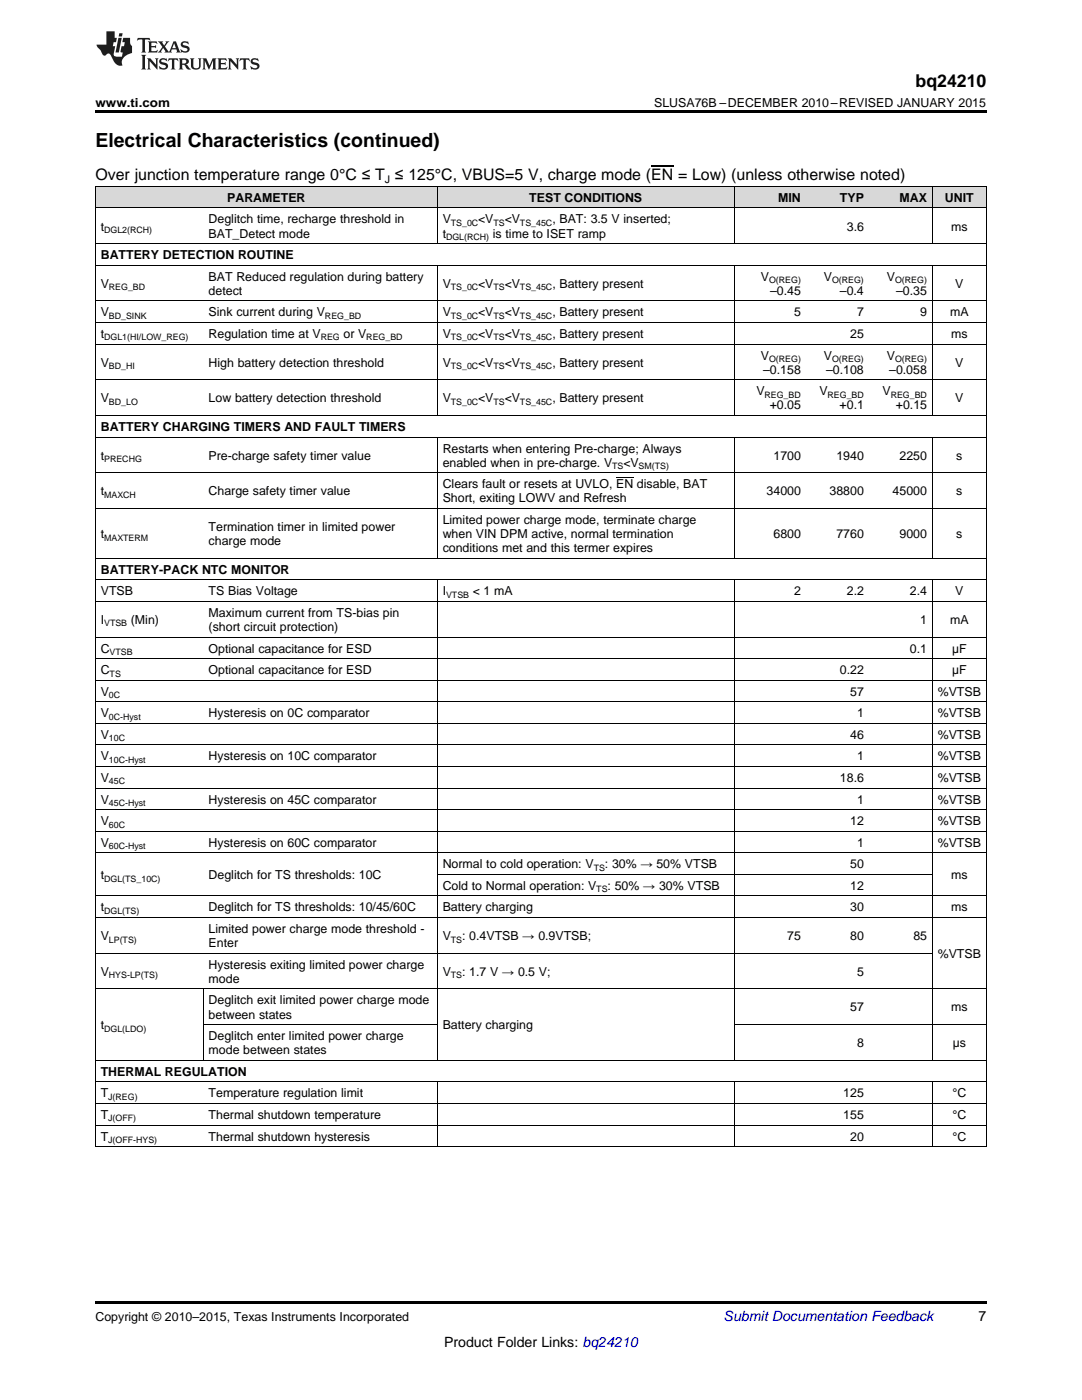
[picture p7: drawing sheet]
<svg xmlns="http://www.w3.org/2000/svg" width="216mm" height="279mm" viewBox="0 0 216 279" stroke-linecap="round" stroke-linejoin="round" font-family="sans-serif">
<defs><g id="words">
<text font-size="3.9" x="19" y="29.3">Electrical Characteristics (continued)</text>
<text font-size="3.5" x="182.7" y="17.3">bq24210</text>
<text font-size="3.2" x="19" y="36">Over junction temperature range 0°C ≤ T ≤ 125°C, VBUS=5 V, charge mode (EN = Low) (unless otherwise noted)</text>
<text font-size="2.8" fill="#0000c8" x="144.4" y="263.6">Submit Documentation Feedback</text>
<g font-size="2.8">
<text x="195.3" y="263.6">7</text>
<text x="88.6" y="268.9">Product Folder Links: bq24210</text>
</g>
<g font-size="2.5">
<text x="19" y="21.4">www.ti.com</text>
<text x="130.5" y="21.4">SLUSA76B –DECEMBER 2010–REVISED JANUARY 2015</text>
<text x="45.3" y="40.3">PARAMETER</text>
<text x="105.6" y="40.3">TEST CONDITIONS</text>
<text x="155.3" y="40.3">MIN</text>
<text x="167.6" y="40.3">TYP</text>
<text x="179.5" y="40.3">MAX</text>
<text x="188.6" y="40.3">UNIT</text>
<text x="20.1" y="46">t</text>
<text x="41.6" y="44.6">Deglitch time, recharge threshold in</text>
<text x="41.6" y="47.4">BAT_Detect mode</text>
<text x="88.3" y="44.6">V</text>
<text x="88.3" y="47.4">t</text>
<text x="95.4" y="44.6">&lt;V</text>
<text x="98.4" y="47.4">is time to ISET ramp</text>
<text x="100.7" y="44.6">&lt;V</text>
<text x="110.2" y="44.6">, BAT: 3.5 V inserted;</text>
<text x="169" y="46">3.6</text>
<text x="189.8" y="46">ms</text>
<text x="20.1" y="51.7">BATTERY DETECTION ROUTINE</text>
<text x="20.1" y="57.4">V</text>
<text x="41.6" y="56">BAT Reduced regulation during battery</text>
<text x="41.6" y="58.8">detect</text>
<text x="88.3" y="57.4">V</text>
<text x="95.4" y="57.4">&lt;V</text>
<text x="100.7" y="57.4">&lt;V</text>
<text x="110.2" y="57.4">, Battery present</text>
<text x="151.8" y="56">V</text>
<text x="153.7" y="58.8">–0.45</text>
<text x="164.4" y="56">V</text>
<text x="167.6" y="58.8">–0.4</text>
<text x="177" y="56">V</text>
<text x="178.8" y="58.8">–0.35</text>
<text x="190.6" y="57.4">V</text>
<text x="20.1" y="63.1">V</text>
<text x="41.6" y="63.1">Sink current during V</text>
<text x="88.3" y="63.1">V</text>
<text x="95.4" y="63.1">&lt;V</text>
<text x="100.7" y="63.1">&lt;V</text>
<text x="110.2" y="63.1">, Battery present</text>
<text x="158.5" y="63.1">5</text>
<text x="171" y="63.1">7</text>
<text x="183.6" y="63.1">9</text>
<text x="189.6" y="63.1">mA</text>
<text x="20.1" y="67.5">t</text>
<text x="41.6" y="67.5">Regulation time at V</text>
<text x="68.5" y="67.5">or V</text>
<text x="88.3" y="67.5">V</text>
<text x="95.4" y="67.5">&lt;V</text>
<text x="100.7" y="67.5">&lt;V</text>
<text x="110.2" y="67.5">, Battery present</text>
<text x="151.8" y="71.8">V</text>
<text x="164.4" y="71.8">V</text>
<text x="169.7" y="67.5">25</text>
<text x="177" y="71.8">V</text>
<text x="189.8" y="67.5">ms</text>
<text x="20.1" y="73.2">V</text>
<text x="41.6" y="73.2">High battery detection threshold</text>
<text x="88.3" y="73.2">V</text>
<text x="95.4" y="73.2">&lt;V</text>
<text x="100.7" y="73.2">&lt;V</text>
<text x="110.2" y="73.2">, Battery present</text>
<text x="152.3" y="74.6">–0.158</text>
<text x="164.9" y="74.6">–0.108</text>
<text x="177.4" y="74.6">–0.058</text>
<text x="190.6" y="73.2">V</text>
<text x="20.1" y="80.3">V</text>
<text x="41.6" y="80.3">Low battery detection threshold</text>
<text x="88.3" y="80.3">V</text>
<text x="95.4" y="80.3">&lt;V</text>
<text x="100.7" y="80.3">&lt;V</text>
<text x="110.2" y="80.3">, Battery present</text>
<text x="150.9" y="78.9">V</text>
<text x="153.6" y="81.7">+0.05</text>
<text x="163.5" y="78.9">V</text>
<text x="167.5" y="81.7">+0.1</text>
<text x="176.1" y="78.9">V</text>
<text x="178.8" y="81.7">+0.15</text>
<text x="190.6" y="80.3">V</text>
<text x="20.1" y="86">BATTERY CHARGING TIMERS AND FAULT TIMERS</text>
<text x="20.1" y="91.7">t</text>
<text x="41.6" y="91.7">Pre-charge safety timer value</text>
<text x="88.3" y="90.3">Restarts when entering Pre-charge; Always</text>
<text x="88.3" y="93.1">enabled when in pre-charge. V</text>
<text x="124.4" y="93.1">&lt;V</text>
<text x="154.3" y="91.7">1700</text>
<text x="166.9" y="91.7">1940</text>
<text x="179.5" y="91.7">2250</text>
<text x="190.8" y="91.7">s</text>
<text x="20.1" y="98.8">t</text>
<text x="41.6" y="98.8">Charge safety timer value</text>
<text x="88.3" y="97.4">Clears fault or resets at UVLO, EN disable, BAT</text>
<text x="88.3" y="100.3">Short, exiting LOWV and Refresh</text>
<text x="153" y="98.8">34000</text>
<text x="165.5" y="98.8">38800</text>
<text x="178.1" y="98.8">45000</text>
<text x="190.8" y="98.8">s</text>
<text x="20.1" y="107.4">t</text>
<text x="41.6" y="106">Termination timer in limited power</text>
<text x="88.3" y="104.6">Limited power charge mode, terminate charge</text>
<text x="88.3" y="107.4">when VIN DPM active, normal termination</text>
<text x="154.3" y="107.4">6800</text>
<text x="166.9" y="107.4">7760</text>
<text x="179.5" y="107.4">9000</text>
<text x="190.8" y="107.4">s</text>
<text x="41.6" y="108.8">charge mode</text>
<text x="88.3" y="110.2">conditions met and this termer expires</text>
<text x="20.1" y="114.5">BATTERY-PACK NTC MONITOR</text>
<text x="20.1" y="118.8">VTSB</text>
<text x="41.6" y="118.8">TS Bias Voltage</text>
<text x="88.3" y="118.8">I</text>
<text x="94.3" y="118.8">&lt; 1 mA</text>
<text x="158.5" y="118.8">2</text>
<text x="169" y="118.8">2.2</text>
<text x="181.6" y="118.8">2.4</text>
<text x="190.6" y="118.8">V</text>
<text x="20.1" y="124.5">I</text>
<text x="26.1" y="124.5">(Min)</text>
<text x="41.6" y="123.1">Maximum current from TS-bias pin</text>
<text x="41.6" y="125.9">(short circuit protection)</text>
<text x="183.6" y="124.5">1</text>
<text x="189.6" y="124.5">mA</text>
<text x="20.1" y="130.2">C</text>
<text x="41.6" y="130.2">Optional capacitance for ESD</text>
<text x="181.6" y="130.2">0.1</text>
<text x="190" y="130.2">µF</text>
<text x="20.1" y="134.5">C</text>
<text x="41.6" y="134.5">Optional capacitance for ESD</text>
<text x="167.6" y="134.5">0.22</text>
<text x="190" y="134.5">µF</text>
<text x="20.1" y="138.9">V</text>
<text x="20.1" y="143.2">V</text>
<text x="41.6" y="143.2">Hysteresis on 0C comparator</text>
<text x="169.7" y="138.9">57</text>
<text x="171" y="143.2">1</text>
<text x="187.1" y="138.9">%VTSB</text>
<text x="187.1" y="143.2">%VTSB</text>
<text x="20.1" y="147.5">V</text>
<text x="169.7" y="147.5">46</text>
<text x="187.1" y="147.5">%VTSB</text>
<text x="20.1" y="151.8">V</text>
<text x="41.6" y="151.8">Hysteresis on 10C comparator</text>
<text x="171" y="151.8">1</text>
<text x="187.1" y="151.8">%VTSB</text>
<text x="20.1" y="156.1">V</text>
<text x="20.1" y="160.4">V</text>
<text x="41.6" y="160.4">Hysteresis on 45C comparator</text>
<text x="167.6" y="156.1">18.6</text>
<text x="171" y="160.4">1</text>
<text x="187.1" y="156.1">%VTSB</text>
<text x="187.1" y="160.4">%VTSB</text>
<text x="20.1" y="164.7">V</text>
<text x="169.7" y="164.7">12</text>
<text x="187.1" y="164.7">%VTSB</text>
<text x="20.1" y="169">V</text>
<text x="41.6" y="169">Hysteresis on 60C comparator</text>
<text x="88.3" y="173.3">Normal to cold operation: V</text>
<text x="120.7" y="173.3">: 30% → 50% VTSB</text>
<text x="169.7" y="173.3">50</text>
<text x="171" y="169">1</text>
<text x="187.1" y="169">%VTSB</text>
<text x="20.1" y="175.4">t</text>
<text x="41.6" y="175.4">Deglitch for TS thresholds: 10C</text>
<text x="88.3" y="177.6">Cold to Normal operation: V</text>
<text x="121.2" y="177.6">: 50% → 30% VTSB</text>
<text x="169.7" y="177.6">12</text>
<text x="189.8" y="175.4">ms</text>
<text x="20.1" y="181.9">t</text>
<text x="41.6" y="181.9">Deglitch for TS thresholds: 10/45/60C</text>
<text x="88.3" y="181.9">Battery charging</text>
<text x="169.7" y="181.9">30</text>
<text x="189.8" y="181.9">ms</text>
<text x="20.1" y="187.6">V</text>
<text x="41.6" y="186.2">Limited power charge mode threshold -</text>
<text x="41.6" y="189">Enter</text>
<text x="88.3" y="187.6">V</text>
<text x="92.2" y="187.6">: 0.4VTSB → 0.9VTSB;</text>
<text x="157.1" y="187.6">75</text>
<text x="169.7" y="187.6">80</text>
<text x="182.2" y="187.6">85</text>
<text x="187.1" y="191.2">%VTSB</text>
<text x="20.1" y="194.7">V</text>
<text x="41.6" y="193.3">Hysteresis exiting limited power charge</text>
<text x="41.6" y="196.1">mode</text>
<text x="88.3" y="194.7">V</text>
<text x="92.2" y="194.7">: 1.7 V → 0.5 V;</text>
<text x="171" y="194.7">5</text>
<text x="41.6" y="200.4">Deglitch exit limited power charge mode</text>
<text x="41.6" y="203.3">between states</text>
<text x="169.7" y="201.9">57</text>
<text x="189.8" y="201.9">ms</text>
<text x="20.1" y="205.4">t</text>
<text x="41.6" y="207.6">Deglitch enter limited power charge</text>
<text x="88.3" y="205.4">Battery charging</text>
<text x="171" y="209">8</text>
<text x="190.1" y="209">µs</text>
<text x="20.1" y="214.7">THERMAL REGULATION</text>
<text x="41.6" y="210.4">mode between states</text>
<text x="20.1" y="219">T</text>
<text x="41.6" y="219">Temperature regulation limit</text>
<text x="168.3" y="219">125</text>
<text x="190" y="219">°C</text>
<text x="20.1" y="223.3">T</text>
<text x="20.1" y="227.6">T</text>
<text x="41.6" y="223.3">Thermal shutdown temperature</text>
<text x="41.6" y="227.6">Thermal shutdown hysteresis</text>
<text x="168.3" y="223.3">155</text>
<text x="169.7" y="227.6">20</text>
<text x="190" y="223.3">°C</text>
<text x="190" y="227.6">°C</text>
<text x="19" y="263.6">Copyright © 2010–2015, Texas Instruments Incorporated</text>
</g>
<text font-size="2.1" x="76.8" y="36.6">J</text>
<g font-size="1.8">
<text x="20.8" y="46.5">DGL2(RCH)</text>
<text x="89" y="47.9">DGL(RCH)</text>
<text x="90" y="45.1">TS_0C</text>
<text x="98.5" y="45.1">TS</text>
<text x="103.8" y="45.1">TS_45C</text>
<text x="21.7" y="57.9">REG_BD</text>
<text x="90" y="57.9">TS_0C</text>
<text x="98.5" y="57.9">TS</text>
<text x="103.8" y="57.9">TS_45C</text>
<text x="153.5" y="56.5">O(REG)</text>
<text x="166" y="56.5">O(REG)</text>
<text x="178.6" y="56.5">O(REG)</text>
<text x="21.7" y="63.6">BD_SINK</text>
<text x="64.8" y="63.6">REG_BD</text>
<text x="90" y="63.6">TS_0C</text>
<text x="98.5" y="63.6">TS</text>
<text x="103.8" y="63.6">TS_45C</text>
<text x="20.8" y="67.9">DGL1(HI/LOW_REG)</text>
<text x="64" y="67.9">REG</text>
<text x="73.1" y="67.9">REG_BD</text>
<text x="90" y="67.9">TS_0C</text>
<text x="98.5" y="67.9">TS</text>
<text x="103.8" y="67.9">TS_45C</text>
<text x="21.7" y="73.7">BD_HI</text>
<text x="90" y="73.7">TS_0C</text>
<text x="98.5" y="73.7">TS</text>
<text x="103.8" y="73.7">TS_45C</text>
<text x="153.5" y="72.2">O(REG)</text>
<text x="166" y="72.2">O(REG)</text>
<text x="178.6" y="72.2">O(REG)</text>
<text x="21.7" y="80.8">BD_LO</text>
<text x="90" y="80.8">TS_0C</text>
<text x="98.5" y="80.8">TS</text>
<text x="103.8" y="80.8">TS_45C</text>
<text x="152.5" y="79.4">REG_BD</text>
<text x="165.1" y="79.4">REG_BD</text>
<text x="177.7" y="79.4">REG_BD</text>
<text x="20.8" y="92.2">PRECHG</text>
<text x="122.2" y="93.6">TS</text>
<text x="127.4" y="93.6">SM(TS)</text>
<text x="20.8" y="99.3">MAXCH</text>
<text x="20.8" y="107.9">MAXTERM</text>
<text x="89" y="119.3">VTSB</text>
<text x="20.8" y="125">VTSB</text>
<text x="21.9" y="130.7">VTSB</text>
<text x="21.9" y="135">TS</text>
<text x="21.7" y="139.3">0C</text>
<text x="21.7" y="143.7">0C-Hyst</text>
<text x="21.7" y="148">10C</text>
<text x="21.7" y="152.3">10C-Hyst</text>
<text x="21.7" y="156.6">45C</text>
<text x="21.7" y="160.9">45C-Hyst</text>
<text x="21.7" y="165.2">60C</text>
<text x="21.7" y="169.5">60C-Hyst</text>
<text x="118.5" y="173.8">TS</text>
<text x="20.8" y="175.9">DGL(TS_10C)</text>
<text x="119" y="178.1">TS</text>
<text x="20.8" y="182.4">DGL(TS)</text>
<text x="21.7" y="188.1">LP(TS)</text>
<text x="90" y="188.1">TS</text>
<text x="21.7" y="195.2">HYS-LP(TS)</text>
<text x="90" y="195.2">TS</text>
<text x="20.8" y="205.9">DGL(LDO)</text>
<text x="21.6" y="219.5">J(REG)</text>
<text x="21.6" y="223.8">J(OFF)</text>
<text x="21.6" y="228.1">J(OFF-HYS)</text>
</g>
</g></defs>
<g fill="#d8d8d8">
<path d="M19 37.3h21.6v4.3h-21.6z"/>
<path d="M40.6 37.3h46.7v4.3h-46.7z"/>
<path d="M87.3 37.3h48.5v4.3h-48.5z"/>
<path d="M135.8 37.3h10.7v4.3h-10.7z"/>
<path d="M146.5 37.3h14.4v4.3h-14.4z"/>
<path d="M160.9 37.3h12.6v4.3h-12.6z"/>
<path d="M173.5 37.3h12.6v4.3h-12.6z"/>
<path d="M186.1 37.3h10.7v4.3h-10.7z"/>
</g>
<path d="M19 22h177.8v.5h-177.8zM19 259.7h177.8v.5h-177.8z" fill="#000"/>
<g fill="none" stroke="#000" stroke-width=".2">
<path d="M19 37.2h177.8M19.1 37.2v191.7M87.2 37.2v11.5M146.5 37.2v11.5M186 37.2v11.5M196.8 37.2v191.7M19 52.9h177.8M19 48.6h177.8M19 41.5h177.8M87.2 53v30M146.5 53v30M186 53v30"/>
<path d="M19 75.8h177.8M19 68.7h177.8M19 64.4h177.8M19 60.1h177.8M19 94.4h177.8M19 87.2h177.8M19 82.9h177.8M87.2 87.3v24.2M146.5 87.3v24.2M186 87.3v24.2M19 115.7h177.8M19 111.4h177.8"/>
<path d="M19 101.5h177.8M87.2 115.8v95.9M146.5 115.8v95.9M186 115.8v95.9M19 135.8h177.8M19 131.5h177.8M19 127.2h177.8M19 120h177.8M19 157.3h177.8M19 153h177.8M19 148.7h177.8M19 144.4h177.8"/>
<path d="M19 140.1h177.8M19 178.8h177.8M19 170.2h177.8M19 165.9h177.8M19 161.6h177.8M87.3 174.5h98.8M19 197.4h177.8M19 190.2h167.1M19 183.1h177.8M40.5 197.4v14.3M19 215.9h177.8M19 211.6h177.8"/>
<path d="M40.6 204.5h46.6M87.2 216v12.9M146.5 216v12.9M146.5 204.5h50.3M186 216v12.9M19 228.8h177.8M19 224.5h177.8M19 220.2h177.8"/>
</g>
<g fill="#231f20">
<path d="M27.5 7.6l-.1 .5 .4-.2h.6v.1v2.1l-.2 .4h1l-.3-.4v-2.1l.1-.1h.5l.5 .2-.2-.5zM29.5 8.3l.2 .3v1.5l-.2 .4h1.8l.2-.6a1.04 1.04 0 0 1-1.3 .2v-.7h.6l.3 .2v-.6l-.3 .2h-.6v-.6l.8-.1 .4 .3-.2-.5zM31.5 8.3l.9 1.1-.9 1.1h.8l-.2-.2 .5-.7 .4 .7-.2 .2h1.5l-.1-.2 .1-.4h.9l.1 .4-.2 .2h1l-.3-.3-.7-1.9h-.5l-.9 2-.8-1 .9-1h-.8l.1 .3-.3 .5-.4-.6 .2-.2zM34.7 8.6l.4 1h-.7zM36.3 8.4a.63 .63 0 0 0-.2 .7 .63 .63 0 0 0 .6 .4l.6 .2 .1 .2a.75 .75 0 0 1-.7 .4 .75 .75 0 0 1-.6-.5l.1 .7 .1-.1a1.11 1.11 0 0 0 1.5-.6 1.13 1.13 0 0 0-1.2-.8l-.1-.4a1.04 1.04 0 0 1 1.2 .2l-.2-.5-.1 .1-.5-.2zM28.2 10.9l.2 .4v2.2l-.2 .4h1l-.3-.4v-2.2l.3-.4zM29.3 11.6l.3 .4v1.5l-.3 .4h.8l-.2-.4v-1.3l1.5 1.7v-1.9l.2-.4h-.7l.2 .4v.9l-1.1-1.3zM32 11.8a.62 .62 0 0 0-.2 .7 .62 .62 0 0 0 .6 .4l.6 .1 .1 .3a.76 .76 0 0 1-.7 .3 .76 .76 0 0 1-.6-.4l.1 .7 .1-.1a1.11 1.11 0 0 0 1.5-.6 1.13 1.13 0 0 0-1.2-.8l-.1-.4a1.04 1.04 0 0 1 1.2 .2l-.2-.6-.1 .1-.5-.1zM33.7 11.6l-.2 .6a.61 .61 0 0 1 .8-.3v1.6l-.2 .4h.9l-.2-.4v-1.6a.63 .63 0 0 1 .8 .3l-.2-.6zM35.6 11.6l.3 .4v1.5l-.3 .4h1l-.2-.2v-.8l.5 .2a.76 .76 0 0 0 1.2 .7l-1-1a.58 .58 0 0 0 .6-.5 .58 .58 0 0 0-.5-.6zM36.4 11.9h.1a.45 .45 0 0 1 .5 .1 .45 .45 0 0 1 .1 .5l-.7 .2zM37.9 11.6l.2 .2a2.17 2.17 0 0 0 .3 1.9 .99 .99 0 0 0 1.6-.6v-1.1l.2-.4h-.7l.2 .2a1.92 1.92 0 0 1-.2 1.8 .6 .6 0 0 1-.9-.5v-1.1l.2-.4zM40.4 11.6l.2 .4v1.5l-.2 .4h.7l-.2-.4v-1.4l.8 1.8 .8-1.8v1.4l-.2 .4h.9l-.2-.4v-1.5l.2-.4h-.8l-.6 1.5-.6-1.5zM43.4 11.6l.2 .4v1.5l-.2 .4h1.8l.2-.6a1.04 1.04 0 0 1-1.3 .1v-.6h.5l.4 .2v-.6l-.4 .2h-.5v-.7h.8l.3 .3-.1-.6zM45.5 11.6l.2 .4v1.5l-.2 .4h.7l-.2-.4v-1.3l1.5 1.7v-1.9l.2-.4h-.7l.2 .4v.9l-1.1-1.3zM47.9 11.6l-.1 .6a.61 .61 0 0 1 .8-.3v1.6l-.3 .4h1l-.3-.4 .1-1.6a.63 .63 0 0 1 .7 .3l-.1-.6zM50.2 11.8a.62 .62 0 0 0-.2 .7 .62 .62 0 0 0 .6 .4l.6 .1 .2 .3a.76 .76 0 0 1-.8 .3 .76 .76 0 0 1-.6-.4l.1 .7 .2-.1a1.11 1.11 0 0 0 1.5-.6 1.13 1.13 0 0 0-1.3-.8l-.1-.4a1.04 1.04 0 0 1 1.2 .2l-.1-.6-.2 .1-.5-.1z"/>
<path d="M21.2 6.3v2.6h-1.9l.1 .4 .7 .9a.91 .91 0 0 0 1 .8 .56 .56 0 0 1 .5-.3 .56 .56 0 0 1 .5 .3l.4 .8a1.53 1.53 0 0 0 1.9 1.2 1.54 1.54 0 0 1 1-2.1l.9-.3v-1.4a1.52 1.52 0 0 1-.3-1.6h-1.4l-.2 .8h.5l-.2 .8h-.4l-.2 1v.2l.4 .1-.2 .8a1.93 1.93 0 0 1-1.6-.3l.3-1.8h-.5l.2-.8h.4l.2-.8h-.4v-1.3zM23.6 7.6l-.6 2.9h.7l.6-2.9zM23.8 6.6l-.1 .7h.6l.2-.7z"/>
</g>
<path d="M122.9 95.3h3.5" fill="none" stroke="#000" stroke-width=".2"/>
<path d="M129.9 33.2h4.4" fill="none" stroke="#000" stroke-width=".21"/>
<use href="#words"/>
</svg>
